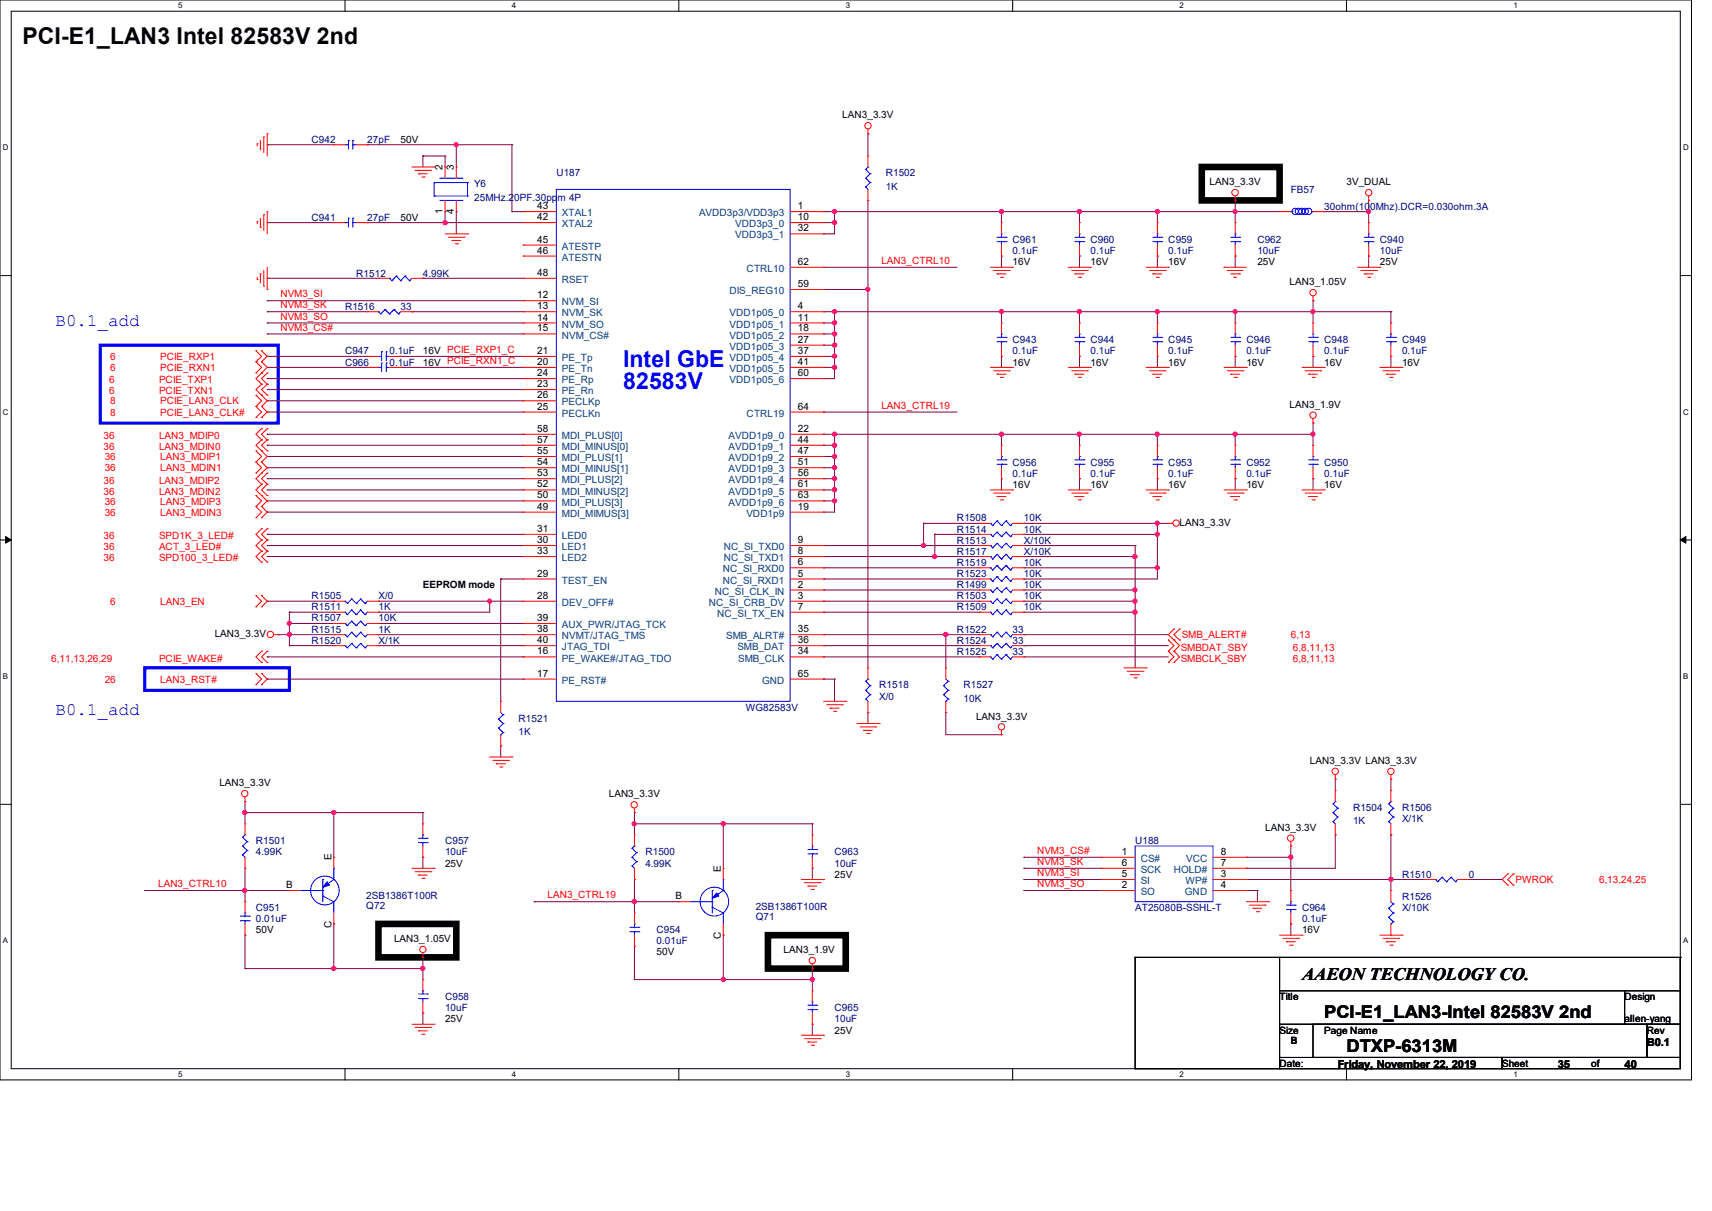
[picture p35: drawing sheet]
<svg xmlns="http://www.w3.org/2000/svg" width="297mm" height="210mm" viewBox="0 0 297 210" stroke-linecap="round" stroke-linejoin="round" font-family="sans-serif">
<defs><g id="words">
<text font-size="4" x="3.9" y="7.6">PCI-E1_LAN3 Intel 82583V 2nd</text>
<g font-size="4" fill="#00f">
<text x="108.1" y="63.6">Intel GbE</text>
<text x="108.1" y="67.4">82583V</text>
</g>
<g font-size="3" fill="#00f">
<text x="9.7" y="56.5">B0.1_add</text>
<text x="9.7" y="124">B0.1_add</text>
</g>
<g font-size="3">
<text x="225.9" y="169.9">AAEON TECHNOLOGY CO.</text>
<text x="229.7" y="176.6">PCI-E1_LAN3-Intel 82583V 2nd</text>
<text x="233.6" y="182.4">DTXP-6313M</text>
</g>
<g font-size="1.9">
<text x="232.1" y="185.2">Friday, November 22, 2019</text>
<text x="270.3" y="185.2">35</text>
<text x="281.9" y="185.2">40</text>
<text x="285.7" y="181.3">B0.1</text>
</g>
<g font-size="1.7">
<text x="146.1" y="20.5">LAN3_3.3V</text>
<text x="69.5" y="24.8">50V</text>
<text x="76.8" y="29.5" transform="rotate(-90 76.8 29.5)">2</text>
<text x="78.7" y="29.5" transform="rotate(-90 78.7 29.5)">3</text>
<text x="209.8" y="32.1">LAN3_3.3V</text>
<text x="233.6" y="32.1">3V_DUAL</text>
<text x="69.5" y="38.3">50V</text>
<text x="76.8" y="37.1" transform="rotate(-90 76.8 37.1)">1</text>
<text x="78.7" y="37.1" transform="rotate(-90 78.7 37.1)">4</text>
<text x="93.2" y="36.3">43</text>
<text x="93.2" y="38.2">42</text>
<text x="138.4" y="36.3">1</text>
<text x="138.4" y="38.2">10</text>
<text x="138.4" y="40.1">32</text>
<text x="93.2" y="42.1">45</text>
<text x="93.2" y="44">46</text>
<text x="93.2" y="47.8">48</text>
<text x="138.4" y="45.9">62</text>
<text x="175.7" y="46">16V</text>
<text x="189.2" y="46">16V</text>
<text x="202.7" y="46">16V</text>
<text x="218.1" y="46">25V</text>
<text x="239.4" y="46">25V</text>
<text x="93.2" y="51.7">12</text>
<text x="93.2" y="53.6">13</text>
<text x="138.4" y="49.8">59</text>
<text x="138.4" y="53.6">4</text>
<text x="223.7" y="49.5">LAN3_1.05V</text>
<text x="93.2" y="55.6">14</text>
<text x="93.2" y="57.5">15</text>
<text x="138.4" y="55.6">11</text>
<text x="138.4" y="57.5">18</text>
<text x="138.4" y="59.4">27</text>
<text x="73.4" y="63.4">16V PCIE_RXN1_C</text>
<text x="73.4" y="61.5">16V PCIE_RXP1_C</text>
<text x="93.2" y="61.4">21</text>
<text x="93.2" y="63.3">20</text>
<text x="93.2" y="65.2">24</text>
<text x="138.4" y="61.4">37</text>
<text x="138.4" y="63.3">41</text>
<text x="138.4" y="65.2">60</text>
<text x="175.7" y="63.4">16V</text>
<text x="189.2" y="63.4">16V</text>
<text x="202.7" y="63.4">16V</text>
<text x="216.2" y="63.4">16V</text>
<text x="229.7" y="63.4">16V</text>
<text x="243.2" y="63.4">16V</text>
<text x="93.2" y="67.1">23</text>
<text x="93.2" y="69.1">26</text>
<text x="93.2" y="71">25</text>
<text x="138.4" y="71">64</text>
<text x="223.7" y="70.7">LAN3_1.9V</text>
<text x="93.2" y="74.9">58</text>
<text x="93.2" y="76.8">57</text>
<text x="138.4" y="74.9">22</text>
<text x="138.4" y="76.8">44</text>
<text x="93.2" y="78.7">55</text>
<text x="93.2" y="80.7">54</text>
<text x="93.2" y="82.6">53</text>
<text x="138.4" y="78.7">47</text>
<text x="138.4" y="80.7">51</text>
<text x="138.4" y="82.6">56</text>
<text x="93.2" y="84.5">52</text>
<text x="93.2" y="86.4">50</text>
<text x="93.2" y="88.4">49</text>
<text x="138.4" y="84.5">61</text>
<text x="138.4" y="86.4">63</text>
<text x="138.4" y="88.4">19</text>
<text x="175.7" y="84.6">16V</text>
<text x="189.2" y="84.6">16V</text>
<text x="202.7" y="84.6">16V</text>
<text x="216.2" y="84.6">16V</text>
<text x="229.7" y="84.6">16V</text>
<text x="93.2" y="92.2">31</text>
<text x="93.2" y="94.2">30</text>
<text x="138.4" y="94.2">9</text>
<text x="204.6" y="91.2">LAN3_3.3V</text>
<text x="93.2" y="96.1">33</text>
<text x="93.2" y="100">29</text>
<text x="138.4" y="101.9">2</text>
<text x="138.4" y="96.1">8</text>
<text x="138.4" y="98">6</text>
<text x="138.4" y="100">5</text>
<text x="73.4" y="102">EEPROM mode</text>
<text x="93.2" y="103.8">28</text>
<text x="93.2" y="107.7">39</text>
<text x="138.4" y="105.7">7</text>
<text x="138.4" y="103.8">3</text>
<text x="37.3" y="110.5">LAN3_3.3V</text>
<text x="93.2" y="109.6">38</text>
<text x="93.2" y="113.5">16</text>
<text x="93.2" y="111.5">40</text>
<text x="138.4" y="109.6">35</text>
<text x="138.4" y="111.5">36</text>
<text x="138.4" y="113.5">34</text>
<text x="93.2" y="117.3">17</text>
<text x="138.4" y="117.3">65</text>
<text x="169.3" y="124.8">LAN3_3.3V</text>
<text x="38.1" y="136.4">LAN3_3.3V</text>
<text x="227.2" y="132.5">LAN3_3.3V LAN3_3.3V</text>
<text x="105.6" y="138.3">LAN3_3.3V</text>
<text x="57.5" y="149.2" transform="rotate(-90 57.5 149.2)">E</text>
<text x="194.6" y="148.2">1</text>
<text x="211.8" y="148.2">8</text>
<text x="219.5" y="144.1">LAN3_3.3V</text>
<text x="49.7" y="154">B</text>
<text x="77.2" y="150.3">25V</text>
<text x="117.2" y="156">B</text>
<text x="125" y="151.2" transform="rotate(-90 125 151.2)">E</text>
<text x="144.8" y="152.2">25V</text>
<text x="194.6" y="152.1">5</text>
<text x="194.6" y="154">2</text>
<text x="194.6" y="150.2">6</text>
<text x="211.8" y="154">4</text>
<text x="211.8" y="152.1">3</text>
<text x="211.8" y="150.2">7</text>
<text x="44.4" y="161.8">50V</text>
<text x="57.5" y="160.9" transform="rotate(-90 57.5 160.9)">C</text>
<text x="225.9" y="161.8">16V</text>
<text x="68.4" y="163.4">LAN3_1.05V</text>
<text x="113.9" y="165.7">50V</text>
<text x="125" y="162.8" transform="rotate(-90 125 162.8)">C</text>
<text x="135.9" y="165.3">LAN3_1.9V</text>
<text x="222" y="173.4">Title</text>
<text x="281.8" y="173.4">Design</text>
<text x="77.2" y="177.3">25V</text>
<text x="144.8" y="179.2">25V</text>
<text x="222" y="179.2">Size</text>
<text x="229.7" y="179.2">Page Name</text>
<text x="281.8" y="177.3">allen-yang</text>
<text x="285.7" y="179.2">Rev</text>
<text x="222" y="185">Date:</text>
<text x="223.9" y="181.1">B</text>
<text x="260.6" y="185">Sheet</text>
<text x="276" y="185">of</text>
</g>
<g font-size="1.7" fill="#000080">
<text x="54.1" y="24.8">C942</text>
<text x="63.7" y="24.8">27pF</text>
<text x="82.3" y="32.5">Y6</text>
<text x="82.3" y="34.8">25MHz.20PF.30ppm 4P</text>
<text x="96.5" y="30.6">U187</text>
<text x="153.7" y="30.6">R1502</text>
<text x="153.7" y="32.9">1K</text>
<text x="223.9" y="33.5">FB57</text>
<text x="54.1" y="38.3">C941</text>
<text x="63.7" y="38.3">27pF</text>
<text x="229.7" y="36.4">30ohm(100Mhz).DCR=0.030ohm.3A</text>
<text x="61.8" y="48">R1512</text>
<text x="73.4" y="48">4.99K</text>
<text x="175.7" y="42.2">C961</text>
<text x="175.7" y="44.1">0.1uF</text>
<text x="189.2" y="42.2">C960</text>
<text x="189.2" y="44.1">0.1uF</text>
<text x="202.7" y="42.2">C959</text>
<text x="202.7" y="44.1">0.1uF</text>
<text x="218.1" y="42.2">C962</text>
<text x="218.1" y="44.1">10uF</text>
<text x="239.4" y="42.2">C940</text>
<text x="239.4" y="44.1">10uF</text>
<text x="59.9" y="53.8">R1516</text>
<text x="69.5" y="53.8">33</text>
<text x="175.7" y="59.5">C943</text>
<text x="189.2" y="59.5">C944</text>
<text x="202.7" y="59.5">C945</text>
<text x="216.2" y="59.5">C946</text>
<text x="229.7" y="59.5">C948</text>
<text x="243.2" y="59.5">C949</text>
<text x="59.9" y="63.4">C966</text>
<text x="59.9" y="61.5">C947</text>
<text x="67.6" y="63.4">0.1uF</text>
<text x="67.6" y="61.5">0.1uF</text>
<text x="175.7" y="61.5">0.1uF</text>
<text x="189.2" y="61.5">0.1uF</text>
<text x="202.7" y="61.5">0.1uF</text>
<text x="216.2" y="61.5">0.1uF</text>
<text x="229.7" y="61.5">0.1uF</text>
<text x="243.2" y="61.5">0.1uF</text>
<text x="175.7" y="80.8">C956</text>
<text x="175.7" y="82.7">0.1uF</text>
<text x="189.2" y="80.8">C955</text>
<text x="189.2" y="82.7">0.1uF</text>
<text x="202.7" y="80.8">C953</text>
<text x="202.7" y="82.7">0.1uF</text>
<text x="216.2" y="80.8">C952</text>
<text x="216.2" y="82.7">0.1uF</text>
<text x="229.7" y="80.8">C950</text>
<text x="229.7" y="82.7">0.1uF</text>
<text x="166" y="90.4">R1508</text>
<text x="166" y="94.3">R1513</text>
<text x="166" y="92.4">R1514</text>
<text x="177.6" y="90.4">10K</text>
<text x="177.6" y="94.3">X/10K</text>
<text x="177.6" y="92.4">10K</text>
<text x="166" y="100.1">R1523</text>
<text x="166" y="98.1">R1519</text>
<text x="166" y="96.2">R1517</text>
<text x="177.6" y="100.1">10K</text>
<text x="177.6" y="98.1">10K</text>
<text x="177.6" y="96.2">X/10K</text>
<text x="54.1" y="107.8">R1507</text>
<text x="54.1" y="105.9">R1511</text>
<text x="54.1" y="103.9">R1505</text>
<text x="65.7" y="107.8">10K</text>
<text x="65.7" y="105.9">1K</text>
<text x="65.7" y="103.9">X/0</text>
<text x="166" y="103.9">R1503</text>
<text x="166" y="102">R1499</text>
<text x="166" y="105.9">R1509</text>
<text x="177.6" y="103.9">10K</text>
<text x="177.6" y="102">10K</text>
<text x="177.6" y="105.9">10K</text>
<text x="54.1" y="109.7">R1515</text>
<text x="54.1" y="111.7">R1520</text>
<text x="65.7" y="109.7">1K</text>
<text x="65.7" y="111.7">X/1K</text>
<text x="166" y="111.7">R1524</text>
<text x="166" y="113.6">R1525</text>
<text x="166" y="109.7">R1522</text>
<text x="175.7" y="111.7">33</text>
<text x="175.7" y="113.6">33</text>
<text x="175.7" y="109.7">33</text>
<text x="152.5" y="119.4">R1518</text>
<text x="167.2" y="119.4">R1527</text>
<text x="90" y="125.2">R1521</text>
<text x="129.4" y="123.2">WG82583V</text>
<text x="152.5" y="121.3">X/0</text>
<text x="167.2" y="121.7">10K</text>
<text x="90" y="127.5">1K</text>
<text x="234.7" y="140.6">R1504</text>
<text x="234.7" y="142.9">1K</text>
<text x="243.2" y="140.6">R1506</text>
<text x="243.2" y="142.5">X/1K</text>
<text x="44.4" y="146.4">R1501</text>
<text x="44.4" y="148.3">4.99K</text>
<text x="77.2" y="146.4">C957</text>
<text x="77.2" y="148.3">10uF</text>
<text x="112" y="148.3">R1500</text>
<text x="144.8" y="148.3">C963</text>
<text x="196.9" y="146.4">U188</text>
<text x="63.5" y="155.9">2SB1386T100R</text>
<text x="112" y="150.3">4.99K</text>
<text x="144.8" y="150.3">10uF</text>
<text x="243.2" y="152.2">R1510</text>
<text x="254.8" y="152.2">0</text>
<text x="44.4" y="158">C951</text>
<text x="44.4" y="159.9">0.01uF</text>
<text x="63.5" y="157.6">Q72</text>
<text x="113.9" y="161.8">C954</text>
<text x="131.1" y="159.5">Q71</text>
<text x="131.1" y="157.8">2SB1386T100R</text>
<text x="196.9" y="158">AT25080B-SSHL-T</text>
<text x="225.9" y="158">C964</text>
<text x="225.9" y="159.9">0.1uF</text>
<text x="243.2" y="156">R1526</text>
<text x="243.2" y="158">X/10K</text>
<text x="113.9" y="163.8">0.01uF</text>
<text x="77.2" y="173.4">C958</text>
<text x="77.2" y="175.3">10uF</text>
<text x="144.8" y="175.3">C965</text>
<text x="144.8" y="177.3">10uF</text>
</g>
<g font-size="1.7" fill="#004080">
<text x="97.5" y="37.5">XTAL1</text>
<text x="97.5" y="39.4">XTAL2</text>
<text x="121.3" y="37.5">AVDD3p3/VDD3p3</text>
<text x="127.5" y="39.4">VDD3p3_0</text>
<text x="127.5" y="41.4">VDD3p3_1</text>
<text x="97.5" y="43.3">ATESTP</text>
<text x="97.5" y="45.2">ATESTN</text>
<text x="129.5" y="47.2">CTRL10</text>
<text x="97.5" y="49.1">RSET</text>
<text x="97.5" y="53">NVM_SI</text>
<text x="126.6" y="51">DIS_REG10</text>
<text x="97.5" y="54.9">NVM_SK</text>
<text x="97.5" y="56.8">NVM_SO</text>
<text x="97.5" y="58.7">NVM_CS#</text>
<text x="126.6" y="56.8">VDD1p05_1</text>
<text x="126.6" y="58.7">VDD1p05_2</text>
<text x="126.6" y="54.9">VDD1p05_0</text>
<text x="97.5" y="62.6">PE_Tp</text>
<text x="97.5" y="64.5">PE_Tn</text>
<text x="126.6" y="60.7">VDD1p05_3</text>
<text x="126.6" y="62.6">VDD1p05_4</text>
<text x="126.6" y="64.5">VDD1p05_5</text>
<text x="97.5" y="66.5">PE_Rp</text>
<text x="97.5" y="68.4">PE_Rn</text>
<text x="97.5" y="70.3">PECLKp</text>
<text x="126.6" y="66.5">VDD1p05_6</text>
<text x="97.5" y="76.1">MDI_PLUS[0]</text>
<text x="97.5" y="72.3">PECLKn</text>
<text x="126.4" y="76.1">AVDD1p9_0</text>
<text x="129.5" y="72.3">CTRL19</text>
<text x="97.5" y="78">MDI_MINUS[0]</text>
<text x="97.5" y="80">MDI_PLUS[1]</text>
<text x="97.5" y="81.9">MDI_MINUS[1]</text>
<text x="97.5" y="83.8">MDI_PLUS[2]</text>
<text x="126.4" y="78">AVDD1p9_1</text>
<text x="126.4" y="80">AVDD1p9_2</text>
<text x="126.4" y="81.9">AVDD1p9_3</text>
<text x="126.4" y="83.8">AVDD1p9_4</text>
<text x="97.5" y="85.8">MDI_MINUS[2]</text>
<text x="97.5" y="87.7">MDI_PLUS[3]</text>
<text x="97.5" y="89.6">MDI_MIMUS[3]</text>
<text x="126.4" y="85.8">AVDD1p9_5</text>
<text x="126.4" y="87.7">AVDD1p9_6</text>
<text x="129.5" y="89.6">VDD1p9</text>
<text x="97.5" y="93.5">LED0</text>
<text x="97.5" y="95.4">LED1</text>
<text x="125.6" y="95.4">NC_SI_TXD0</text>
<text x="97.5" y="97.3">LED2</text>
<text x="97.5" y="101.2">TEST_EN</text>
<text x="125.4" y="99.3">NC_SI_RXD0</text>
<text x="125.4" y="101.2">NC_SI_RXD1</text>
<text x="125.6" y="97.3">NC_SI_TXD1</text>
<text x="97.5" y="105.1">DEV_OFF#</text>
<text x="123" y="105.1">NC_SI_CRB_DV</text>
<text x="124" y="103.1">NC_SI_CLK_IN</text>
<text x="124.4" y="107">NC_SI_TX_EN</text>
<text x="97.5" y="108.9">AUX_PWR/JTAG_TCK</text>
<text x="97.5" y="110.9">NVMT/JTAG_TMS</text>
<text x="97.5" y="112.8">JTAG_TDI</text>
<text x="126" y="110.9">SMB_ALRT#</text>
<text x="127.9" y="112.8">SMB_DAT</text>
<text x="97.5" y="114.7">PE_WAKE#/JTAG_TDO</text>
<text x="97.5" y="118.6">PE_RST#</text>
<text x="128.1" y="114.7">SMB_CLK</text>
<text x="132.2" y="118.6">GND</text>
<text x="197.9" y="149.5">CS#</text>
<text x="205.8" y="149.5">VCC</text>
<text x="197.9" y="153.3">SI</text>
<text x="197.9" y="155.2">SO</text>
<text x="197.9" y="151.4">SCK</text>
<text x="203.6" y="151.4">HOLD#</text>
<text x="205.6" y="155.2">GND</text>
<text x="205.7" y="153.3">WP#</text>
</g>
<g font-size="1.7" fill="#f00">
<text x="152.9" y="45.8">LAN3_CTRL10</text>
<text x="48.6" y="51.6">NVM3_SI</text>
<text x="48.6" y="53.5">NVM3_SK</text>
<text x="48.6" y="55.4">NVM3_SO</text>
<text x="48.6" y="57.3">NVM3_CS#</text>
<text x="19.1" y="62.4">6</text>
<text x="19.1" y="64.3">6</text>
<text x="27.8" y="62.4">PCIE_RXP1</text>
<text x="27.8" y="64.3">PCIE_RXN1</text>
<text x="18.9" y="66.5">6</text>
<text x="18.9" y="68.4">6</text>
<text x="19.1" y="70.1">8</text>
<text x="27.6" y="66.5">PCIE_TXP1</text>
<text x="27.6" y="68.4">PCIE_TXN1</text>
<text x="27.8" y="70.1">PCIE_LAN3_CLK</text>
<text x="152.9" y="70.9">LAN3_CTRL19</text>
<text x="17.9" y="76.2">36</text>
<text x="19.1" y="72.1">8</text>
<text x="27.6" y="76.2">LAN3_MDIP0</text>
<text x="27.8" y="72.1">PCIE_LAN3_CLK#</text>
<text x="17.9" y="78.1">36</text>
<text x="17.9" y="83.9">36</text>
<text x="18.2" y="79.8">36</text>
<text x="18.2" y="81.7">36</text>
<text x="27.6" y="78.1">LAN3_MDIN0</text>
<text x="27.6" y="83.9">LAN3_MDIP2</text>
<text x="27.8" y="79.8">LAN3_MDIP1</text>
<text x="27.8" y="81.7">LAN3_MDIN1</text>
<text x="17.9" y="85.8">36</text>
<text x="18.2" y="87.5">36</text>
<text x="18.2" y="89.4">36</text>
<text x="27.6" y="85.8">LAN3_MDIN2</text>
<text x="27.8" y="87.5">LAN3_MDIP3</text>
<text x="27.8" y="89.4">LAN3_MDIN3</text>
<text x="17.9" y="93.5">36</text>
<text x="17.9" y="95.5">36</text>
<text x="27.6" y="93.5">SPD1K_3_LED#</text>
<text x="27.6" y="95.5">ACT_3_LED#</text>
<text x="17.9" y="97.4">36</text>
<text x="27.6" y="97.4">SPD100_3_LED#</text>
<text x="19.1" y="104.9">6</text>
<text x="27.8" y="104.9">LAN3_EN</text>
<text x="204.8" y="112.8">SMBDAT_SBY</text>
<text x="205" y="110.7">SMB_ALERT#</text>
<text x="223.9" y="110.7">6,13</text>
<text x="224.3" y="112.8">6,8,11,13</text>
<text x="8.9" y="114.8">6,11,13,26,29</text>
<text x="18.2" y="118.4">26</text>
<text x="27.6" y="114.8">PCIE_WAKE#</text>
<text x="27.8" y="118.4">LAN3_RST#</text>
<text x="204.8" y="114.8">SMBCLK_SBY</text>
<text x="224.3" y="114.8">6,8,11,13</text>
<text x="179.9" y="150">NVM3_SK</text>
<text x="179.9" y="148.1">NVM3_CS#</text>
<text x="27.4" y="153.8">LAN3_CTRL10</text>
<text x="95" y="155.8">LAN3_CTRL19</text>
<text x="179.9" y="153.8">NVM3_SO</text>
<text x="179.9" y="151.9">NVM3_SI</text>
<text x="262.9" y="153.2">PWROK</text>
<text x="277.4" y="153.2">6,13,24,25</text>
</g>
<g font-size="1.4">
<text x="30.9" y="1.4">5</text>
<text x="88.8" y="1.4">4</text>
<text x="146.7" y="1.4">3</text>
<text x="204.6" y="1.4">2</text>
<text x="262.6" y="1.4">1</text>
<text x=".5" y="26.1">D</text>
<text x="292" y="26.1">D</text>
<text x=".5" y="71.9">C</text>
<text x="292" y="71.9">C</text>
<text x=".5" y="117.8">B</text>
<text x="292" y="117.8">B</text>
<text x=".5" y="163.6">A</text>
<text x="292" y="163.6">A</text>
<text x="30.9" y="186.8">5</text>
<text x="88.8" y="186.8">4</text>
<text x="146.7" y="186.8">3</text>
<text x="204.6" y="186.8">2</text>
<text x="262.6" y="186.8">1</text>
</g>
</g></defs>
<path d="M0 0h293.5v187.3h-293.5zM1.9 1.9h289.6v183.4h-289.6z" fill="none" stroke="#000" stroke-width=".17"/>
<g fill="#fff">
<path d="M30.9 .2h.8v1.5h-.8z"/>
<path d="M30.9 185.5h.8v1.6h-.8z"/>
</g>
<path d="M59.9 0v1.9M59.9 185.3v2" fill="none" stroke="#000" stroke-width=".17"/>
<g fill="#fff">
<path d="M88.8 .2h.8v1.5h-.8z"/>
<path d="M88.8 185.5h.8v1.6h-.8z"/>
</g>
<path d="M117.8 0v1.9M117.8 185.3v2" fill="none" stroke="#000" stroke-width=".17"/>
<g fill="#fff">
<path d="M146.7 .2h.8v1.5h-.8z"/>
<path d="M146.7 185.5h.8v1.6h-.8z"/>
</g>
<path d="M175.7 0v1.9M175.7 185.3v2" fill="none" stroke="#000" stroke-width=".17"/>
<g fill="#fff">
<path d="M204.6 .2h.8v1.5h-.8z"/>
<path d="M204.6 185.5h.8v1.6h-.8z"/>
</g>
<path d="M233.6 0v1.9M233.6 185.3v2" fill="none" stroke="#000" stroke-width=".17"/>
<g fill="#fff">
<path d="M262.6 .2h.7v1.5h-.7z"/>
<path d="M262.6 185.5h.7v1.6h-.7z"/>
<path d="M.5 24.8h1v1.6h-1z"/>
<path d="M292 24.8h1v1.6h-1z"/>
<path d="M.5 70.7h1v1.5h-1z"/>
<path d="M292 70.7h1v1.5h-1z"/>
</g>
<path d="M0 47.8h1.9M291.5 47.8h2" fill="none" stroke="#000" stroke-width=".17"/>
<g fill="#fff">
<path d="M.5 116.5h.9v1.6h-.9z"/>
<path d="M292 116.5h.9v1.6h-.9z"/>
</g>
<path d="M0 93.6h1.9M291.5 93.6h2" fill="none" stroke="#000" stroke-width=".17"/>
<path d="M1 93l.9 .6-.9 .6zM291.5 93.6l1-.6v1.2z" fill="#000" stroke="#000" stroke-width=".17"/>
<g fill="#fff">
<path d="M.5 162.4h.9v1.5h-.9z"/>
<path d="M292 162.4h.9v1.5h-.9z"/>
</g>
<g fill="none" stroke="#000" stroke-width=".17">
<path d="M0 139.5h1.9M291.5 139.5h2M196.9 166h.1M196.9 166h94.6M196.9 166v19.3M222 171.8h69.5v5.8h-69.5zM222 166h.1M222 166v5.8M222 177.6v5.8M227.8 177.6h57.9v5.8h-57.9zM281.9 177.6h.1M281.9 171.8v5.8"/>
<path d="M285.7 177.6h5.8v5.8h-5.8zM291.5 166h.1M291.5 166v5.8M196.9 185.3h.1M196.9 185.3h25.1M222 183.4h38.6v1.9h-38.6zM222 183.4h.1M222 185.3h.1M260.6 183.4h30.9v1.9h-30.9z"/>
</g>
<path d="M208.5 29h13.5v5.8h-13.5zM65.7 160.2h13.5v5.8h-13.5zM133.2 162.2h13.5v5.8h-13.5z" fill="none" stroke="#000" stroke-width="1.1"/>
<path d="M17.4 59.9h30.9v13.5h-30.9zM25.1 115.8h25.1v3.9h-25.1z" fill="none" stroke="#00f" stroke-width=".55"/>
<g fill="none" stroke="#800040" stroke-width=".17">
<path d="M46.4 25.1h.1M46.4 38.6h.1M46.4 25.1h11.5M46.4 38.6h11.5M63.7 38.6h.1M63.7 25.1h.1M63.7 25.1h25.1M63.7 38.6h27.1M73.4 27.1h.1M73.4 27.1v1.9M73.4 27.1h3.8M77.2 38.6h.1"/>
<path d="M77.2 27.1h.1M77.2 36.7h.1M77.2 27.1v1.9M77.2 36.7v1.9M79.2 25.1h.1M79.2 36.7h.1M79.2 25.1v3.9M79.2 36.7v3.9M88.8 36.7h.1M88.8 25.1h.1M88.8 36.7h2M88.8 25.1v11.6"/>
<path d="M142.9 38.6h.1M142.9 36.7h.1M142.9 36.7h79.1M142.9 38.6h1.9M144.8 36.7h.1M144.8 38.6h.1M144.8 36.7v3.9h-1.9M150.6 23.2h.1M150.6 34.8h.1M150.6 23.2v3.9M150.6 34.8v81M173.7 36.7h.1"/>
<path d="M173.7 36.7v1.9M187.3 36.7h.1M187.3 36.7v1.9M200.8 36.7h.1M200.8 36.7v1.9M214.3 36.7h.1M214.3 34.8h.1M214.3 34.8v3.8M229.7 36.7h.1M229.7 36.7h7.7M237.4 34.8h.1M237.4 36.7h.1"/>
<path d="M237.4 34.8v3.8M46.4 52.2h.1M46.4 54.1h.1M46.4 56h.1M46.4 57.9h.1M46.4 48.3h.1M46.4 54.1h17.3M46.4 57.9h44.4M46.4 56h44.4M46.4 52.2h44.4M46.4 48.3h19.3M71.5 54.1h.1"/>
<path d="M71.5 54.1h19.3M73.4 48.3h.1M73.4 48.3h17.4M142.9 54.1h.1M142.9 50.2h.1M142.9 40.6h.1M142.9 59.9h.1M142.9 57.9h.1M142.9 56h.1M142.9 46.4h.1M142.9 54.1h98.4M142.9 50.2h7.7"/>
<path d="M142.9 59.9h1.9M142.9 57.9h1.9M142.9 56h1.9M142.9 46.4h23.1M144.8 56h.1M144.8 59.9h.1M144.8 54.1h.1M144.8 57.9h.1M144.8 54.1v11.6h-1.9M150.6 50.2h.1M173.7 54.1h.1M173.7 44.4h.1"/>
<path d="M173.7 44.4v2M173.7 54.1v1.9M187.3 54.1h.1M187.3 44.4h.1M187.3 44.4v2M187.3 54.1v1.9M200.8 54.1h.1M200.8 44.4h.1M200.8 44.4v2M200.8 54.1v1.9M214.3 54.1h.1M214.3 44.4h.1"/>
<path d="M214.3 44.4v2M214.3 54.1v1.9M227.8 54.1h.1M227.8 52.2h.1M227.8 52.2v3.8M237.4 44.4h.1M237.4 44.4v2M241.3 54.1h.1M241.3 54.1v1.9M46.4 61.8h.1M46.4 63.7h.1M46.4 65.7h.1"/>
<path d="M46.4 67.6h.1M46.4 75.3h.1M46.4 77.2h.1M46.4 79.2h.1M46.4 69.5h.1M46.4 71.5h.1M46.4 75.3h44.4M46.4 61.8h17.3M46.4 63.7h17.3M46.4 65.7h44.4M46.4 67.6h44.4M46.4 77.2h44.4"/>
<path d="M46.4 79.2h44.4M46.4 69.5h44.4M46.4 71.5h44.4M69.5 61.8h.1M69.5 63.7h.1M69.5 61.8h21.3M69.5 63.7h21.3M142.9 75.3h.1M142.9 65.7h.1M142.9 63.7h.1M142.9 61.8h.1M142.9 71.5h.1"/>
<path d="M142.9 79.2h.1M142.9 77.2h.1M142.9 75.3h84.9M142.9 61.8h1.9M142.9 63.7h1.9M142.9 77.2h1.9M142.9 79.2h1.9M142.9 71.5h23.1M144.8 79.2h.1M144.8 63.7h.1M144.8 77.2h.1M144.8 75.3h.1"/>
<path d="M144.8 61.8h.1M144.8 75.3v13.5h-1.9M173.7 61.8h.1M173.7 75.3h.1M173.7 61.8v1.9M173.7 75.3v1.9M187.3 61.8h.1M187.3 75.3h.1M187.3 61.8v1.9M187.3 75.3v1.9M200.8 61.8h.1M200.8 75.3h.1"/>
<path d="M200.8 61.8v1.9M200.8 75.3v1.9M214.3 61.8h.1M214.3 75.3h.1M214.3 61.8v1.9M214.3 75.3v1.9M227.8 61.8h.1M227.8 75.3h.1M227.8 73.4h.1M227.8 61.8v1.9M227.8 73.4v3.8M241.3 61.8h.1"/>
<path d="M241.3 61.8v1.9M46.4 81.1h.1M46.4 83h.1M46.4 85h.1M46.4 86.9h.1M46.4 88.8h.1M46.4 92.7h.1M46.4 94.6h.1M46.4 96.5h.1M46.4 94.6h44.4M46.4 96.5h44.4M46.4 81.1h44.4"/>
<path d="M46.4 83h44.4M46.4 85h44.4M46.4 86.9h44.4M46.4 88.8h44.4M46.4 92.7h44.4M142.9 94.6h.1M142.9 96.5h.1M142.9 88.8h.1M142.9 86.9h.1M142.9 85h.1M142.9 83h.1M142.9 81.1h.1"/>
<path d="M142.9 98.5h.1M142.9 94.6h27M142.9 96.5h27M142.9 98.5h27M142.9 81.1h1.9M142.9 83h1.9M142.9 85h1.9M142.9 86.9h1.9M144.8 81.1h.1M144.8 85h.1M144.8 83h.1M144.8 86.9h.1"/>
<path d="M160.2 94.6h.1M160.2 90.8h.1M160.2 90.8h9.7M160.2 90.8v3.8M162.2 96.5h.1M162.2 92.7h.1M162.2 92.7h7.7M162.2 92.7v3.8M173.7 83h.1M173.7 83v2M177.6 98.5h.1M177.6 96.5h.1"/>
<path d="M177.6 92.7h.1M177.6 90.8h.1M177.6 94.6h.1M177.6 94.6h19.3M177.6 96.5h19.3M177.6 90.8h25.1M177.6 98.5h23.2M177.6 92.7h23.2M187.3 83h.1M187.3 83v2M196.9 94.6h.1M196.9 96.5h.1"/>
<path d="M196.9 94.6v21.2M200.8 90.8h.1M200.8 98.5h.1M200.8 92.7h.1M200.8 83h.1M200.8 83v2M200.8 90.8v9.6h-23.2M214.3 83h.1M214.3 83v2M227.8 83h.1M227.8 83v2M46.4 104.3h.1"/>
<path d="M46.4 117.8h.1M46.4 113.9h.1M46.4 104.3h11.5M46.4 117.8h44.4M46.4 113.9h44.4M48.3 110.1h.1M48.3 110.1h9.6M50.2 106.2h.1M50.2 110.1h.1M50.2 112h.1M50.2 108.1h.1M50.2 106.2h7.7"/>
<path d="M50.2 106.2v5.8M50.2 112h7.7M50.2 108.1h7.7M65.7 104.3h.1M65.7 112h.1M65.7 110.1h.1M65.7 108.1h.1M65.7 106.2h.1M65.7 104.3h25.1M65.7 110.1h25.1M65.7 112h25.1M65.7 108.1h25.1"/>
<path d="M85 104.3h.1M85 104.3v1.9h-19.3M86.9 100.4h.1M86.9 100.4h3.9M86.9 100.4v21.2M142.9 104.3h.1M142.9 117.8h.1M142.9 106.2h.1M142.9 113.9h.1M142.9 110.1h.1M142.9 100.4h.1M142.9 102.3h.1"/>
<path d="M142.9 112h.1M142.9 104.3h27M142.9 110.1h27M142.9 117.8h1.9M142.9 106.2h27M142.9 113.9h27M142.9 100.4h27M142.9 112h27M142.9 102.3h27M144.8 117.8h.1M144.8 117.8v3.8M164.1 110.1h.1"/>
<path d="M164.1 110.1v5.7M177.6 110.1h.1M177.6 100.4h.1M177.6 106.2h.1M177.6 112h.1M177.6 113.9h.1M177.6 104.3h.1M177.6 102.3h.1M177.6 104.3h19.3M177.6 110.1h25.1M177.6 106.2h19.3M177.6 113.9h25.1"/>
<path d="M177.6 112h25.1M177.6 102.3h19.3M196.9 102.3h.1M196.9 104.3h.1M196.9 106.2h.1M42.5 139h.1M42.5 139v3.9M86.9 129.4h.1M86.9 129.4v1.9M150.6 123.6h.1M150.6 123.6v1.9M164.1 123.6h.1"/>
<path d="M164.1 123.6v3.8h9.6M173.7 127.4h.1M231.6 135.1h.1M231.6 135.1v2M241.3 135.1h.1M241.3 135.1v2M25.1 154.4h.1M25.1 154.4h25.1M42.5 140.9h.1M42.5 150.6h.1M42.5 154.4h.1M42.5 140.9h30.9"/>
<path d="M42.5 150.6v5.8M57.9 140.9h.1M57.9 140.9v7.8M73.4 140.9h.1M73.4 148.7h.1M73.4 140.9v2M73.4 148.7v1.9M92.7 156.4h.1M92.7 156.4h25.1M110.1 142.9h.1M110.1 152.5h.1M110.1 156.4h.1"/>
<path d="M110.1 140.9h.1M110.1 142.9h30.8M110.1 140.9v3.9M110.1 152.5v5.8M125.5 142.9h.1M125.5 142.9v7.7M140.9 142.9h.1M140.9 150.6h.1M140.9 142.9v1.9M140.9 150.6v1.9M177.6 154.4h.1M177.6 150.6h.1"/>
<path d="M177.6 152.5h.1M177.6 148.7h.1M177.6 152.5h13.5M177.6 154.4h13.5M177.6 150.6h13.5M177.6 148.7h13.5M216.2 152.5h.1M216.2 150.6h.1M216.2 154.4h.1M216.2 148.7h.1M216.2 152.5h30.9M216.2 154.4h1.9"/>
<path d="M216.2 148.7h7.7M218.1 154.4h.1M218.1 154.4v2M223.9 146.7h.1M223.9 148.7h.1M223.9 146.7v7.7M231.6 144.8h.1M231.6 144.8v5.8h-15.4M241.3 152.5h.1M241.3 144.8h.1M241.3 144.8v9.6M254.8 152.5h.1"/>
<path d="M254.8 152.5h5.8M42.5 162.2h.1M42.5 168h.1M42.5 162.2v5.8M42.5 168h30.9M57.9 160.2h.1M57.9 168h.1M57.9 160.2v7.8M73.4 166h.1M73.4 168h.1M73.4 175.7h.1M73.4 166v3.9"/>
<path d="M73.4 175.7v1.9M110.1 164.1h.1M110.1 169.9h.1M110.1 164.1v5.8M110.1 169.9h30.8M125.5 162.2h.1M125.5 169.9h.1M125.5 162.2v7.7M140.9 168h.1M140.9 169.9h.1M140.9 177.6h.1M140.9 168v3.8"/>
<path d="M140.9 177.6v1.9M223.9 160.2h.1M223.9 160.2v2"/>
</g>
<g fill="#f0f" stroke="#f0f" stroke-width=".17">
<circle cx="144.8" cy="81.1" r=".37"/>
<circle cx="144.8" cy="38.6" r=".37"/>
<circle cx="144.8" cy="63.7" r=".37"/>
<circle cx="144.8" cy="79.1" r=".37"/>
<circle cx="144.8" cy="77.2" r=".37"/>
<circle cx="160.2" cy="94.6" r=".36"/>
<circle cx="196.9" cy="96.5" r=".37"/>
<circle cx="144.8" cy="56" r=".37"/>
<circle cx="84.9" cy="104.2" r=".36"/>
<circle cx="200.8" cy="98.4" r=".36"/>
<circle cx="200.8" cy="92.6" r=".36"/>
<circle cx="162.2" cy="96.5" r=".36"/>
<circle cx="196.9" cy="106.2" r=".37"/>
<circle cx="241.3" cy="152.5" r=".37"/>
<circle cx="214.3" cy="36.7" r=".36"/>
<circle cx="57.9" cy="140.9" r=".37"/>
<circle cx="73.3" cy="167.9" r=".36"/>
<circle cx="42.5" cy="140.9" r=".37"/>
<circle cx="57.9" cy="167.9" r=".37"/>
<circle cx="164.1" cy="110" r=".37"/>
<circle cx="200.8" cy="54" r=".36"/>
<circle cx="173.7" cy="54" r=".37"/>
<circle cx="144.8" cy="54" r=".37"/>
<circle cx="187.3" cy="54" r=".37"/>
<circle cx="214.3" cy="54" r=".36"/>
<circle cx="227.8" cy="54" r=".36"/>
<circle cx="144.8" cy="61.8" r=".37"/>
<circle cx="144.8" cy="59.8" r=".37"/>
<circle cx="144.8" cy="57.9" r=".37"/>
<circle cx="144.8" cy="84.9" r=".37"/>
<circle cx="144.8" cy="83" r=".37"/>
<circle cx="144.8" cy="86.9" r=".37"/>
<circle cx="237.4" cy="36.7" r=".36"/>
<circle cx="50.2" cy="110" r=".36"/>
<circle cx="50.2" cy="108.1" r=".36"/>
<circle cx="196.9" cy="104.2" r=".37"/>
<circle cx="223.9" cy="148.6" r=".36"/>
<circle cx="125.5" cy="142.9" r=".37"/>
<circle cx="110" cy="156.4" r=".37"/>
<circle cx="110" cy="142.9" r=".37"/>
<circle cx="140.9" cy="169.9" r=".36"/>
<circle cx="125.5" cy="169.9" r=".37"/>
<circle cx="214.3" cy="75.3" r=".36"/>
<circle cx="227.8" cy="75.3" r=".36"/>
<circle cx="173.7" cy="75.3" r=".37"/>
<circle cx="144.8" cy="75.3" r=".37"/>
<circle cx="42.5" cy="154.4" r=".37"/>
<circle cx="187.3" cy="75.3" r=".37"/>
<circle cx="200.8" cy="75.3" r=".36"/>
<circle cx="150.6" cy="50.2" r=".36"/>
<circle cx="187.3" cy="36.7" r=".37"/>
<circle cx="200.8" cy="36.7" r=".36"/>
<circle cx="196.9" cy="102.3" r=".37"/>
<circle cx="77.2" cy="38.6" r=".37"/>
<circle cx="200.8" cy="90.7" r=".36"/>
<circle cx="173.7" cy="36.7" r=".37"/>
<circle cx="144.8" cy="36.7" r=".37"/>
<circle cx="79.1" cy="25.1" r=".36"/>
</g>
<g fill="none" stroke="#f00" stroke-width=".17">
<path d="M44.6 38.4h.1M44.6 24.9h.1M44.6 24.9v.4M44.6 38.4v.4M45.2 39.4h.1M45.2 25.9h.1M45.2 24.3v1.6M45.2 37.8v1.6M45.8 37.3h.1M45.8 23.7h.1M45.8 23.7v2.8M45.8 37.3v2.7"/>
<path d="M46.4 36.7h.1M46.4 23.2h.1M46.4 23.2v3.9M46.4 36.7v3.9M57.9 38.6h.1M57.9 25.1h.1M57.9 38.6h2M57.9 25.1h2M61.8 38.6h1.9M61.8 25.1h1.9M63.7 38.6h.1M63.7 25.1h.1"/>
<path d="M71.5 29h3.8M72 29.5h2.7M72.6 30.1h.1M72.6 30.1h1.5M73.2 30.7h.4M73.6 30.7h.1M74.7 29.5h.1M75.3 29h.1M77.2 36.7h.1M77.2 29h.1M77.2 29v1.9M77.2 34.8v1.9"/>
<path d="M79.2 29h.1M79.2 36.7h.1M79.2 29v1.9M79.2 34.8v1.9M90.8 36.7h.1M90.8 38.6h.1M90.8 36.7h5.7M90.8 38.6h5.7M137.1 36.7h5.8M137.1 38.6h5.8M142.9 36.7h.1M142.9 38.6h.1"/>
<path d="M150.6 23.2h.1M150.6 34.8h.1M150.6 27.1h.1M150.6 22.4v.8M150.6 27.1v1.9M150.6 32.9v1.9M173.7 38.6h.1M173.7 38.6v2M187.3 38.6h.1M187.3 38.6v2M200.8 38.6h.1M200.8 38.6v2"/>
<path d="M214.3 34.8h.1M214.3 38.6h.1M214.3 34v.8M214.3 38.6v2M222 36.7h.1M222 36.7h1.9M227.8 36.7h1.9M229.7 36.7h.1M237.4 34.8h.1M237.4 38.6h.1M237.4 34v.8M237.4 38.6v2"/>
<path d="M44.6 48.5h.1M44.6 48.1v.4M45.2 47.5h.1M45.2 47.5v1.6M45.8 49.6h.1M45.8 46.9v2.7M46.4 50.2h.1M46.4 46.4v3.8M63.7 54.1h.1M63.7 54.1h2M65.7 48.3h.1M65.7 48.3h1.9"/>
<path d="M69.5 54.1h2M71.5 54.1h.1M71.5 48.3h1.9M73.4 48.3h.1M77.2 40.6h3.9M77.8 41.1h2.7M78.4 41.7h.1M78.4 41.7h1.5M79 42.3h.4M79.4 42.3h.1M80.5 41.1h.1M81.1 40.6h.1"/>
<path d="M90.8 42.5h.1M90.8 44.4h.1M90.8 48.3h.1M90.8 52.2h.1M90.8 54.1h.1M90.8 56h.1M90.8 57.9h.1M90.8 48.3h5.7M90.8 42.5h5.7M90.8 44.4h5.7M90.8 52.2h5.7M90.8 54.1h5.7"/>
<path d="M90.8 56h5.7M90.8 57.9h5.7M137.1 40.6h5.8M137.1 46.4h5.8M137.1 54.1h5.8M137.1 56h5.8M137.1 57.9h5.8M137.1 59.9h5.8M137.1 50.2h5.8M142.9 56h.1M142.9 57.9h.1M142.9 59.9h.1"/>
<path d="M142.9 50.2h.1M142.9 40.6h.1M142.9 46.4h.1M142.9 54.1h.1M171.8 46.4h3.9M172.4 46.9h2.7M173 47.5h.1M173 47.5h1.5M173.6 48.1h.3M173.7 56h.1M173.7 44.4h.1M173.7 42.5v1.9"/>
<path d="M173.7 56v1.9M173.7 59.9v1.9M173.9 48.1h.1M175.1 46.9h.1M175.7 46.4h.1M185.3 46.4h3.9M185.9 46.9h2.7M186.5 47.5h.1M186.5 47.5h1.5M187.1 48.1h.4M187.3 56h.1M187.3 44.4h.1"/>
<path d="M187.3 42.5v1.9M187.3 56v1.9M187.3 59.9v1.9M187.5 48.1h.1M188.6 46.9h.1M189.2 46.4h.1M198.8 46.4h3.9M199.4 46.9h2.7M200 47.5h.1M200 47.5h1.5M200.6 48.1h.4M200.8 56h.1"/>
<path d="M200.8 44.4h.1M200.8 42.5v1.9M200.8 56v1.9M200.8 59.9v1.9M201 48.1h.1M202.1 46.9h.1M202.7 46.4h.1M212.3 46.4h.1M212.3 46.4h3.9M212.9 46.9h.1M212.9 46.9h2.7M213.5 47.5h1.6"/>
<path d="M214.1 48.1h.1M214.1 48.1h.4M214.3 44.4h.1M214.3 56h.1M214.3 42.5v1.9M214.3 56v1.9M214.3 59.9v1.9M215.1 47.5h.1M227.8 52.2h.1M227.8 56h.1M227.8 51.4v.8M227.8 56v1.9"/>
<path d="M227.8 59.9v1.9M235.5 46.4h3.9M236.1 46.9h2.7M236.7 47.5h.1M236.7 47.5h1.5M237.3 48.1h.4M237.4 44.4h.1M237.4 42.5v1.9M237.7 48.1h.1M238.8 46.9h.1M239.4 46.4h.1M241.3 56h.1"/>
<path d="M241.3 56v1.9M241.3 59.9v1.9M44.4 62.7h.1M44.4 60.8h.1M44.4 64.7h.1M44.4 70.5h.1M44.4 68.5h.1M44.4 72.4h.1M44.4 78.2h.1M44.4 60.8l1 1-1 .9M44.4 62.7l1 1-1 1M44.4 68.5l1 1-1 1"/>
<path d="M44.4 70.5l1 1-1 .9M44.4 78.2l1 1-1 .9M45.4 60.8h.1M45.4 62.7h.1M45.4 64.7h.1M45.4 74.3h.1M45.4 76.3h.1M45.4 68.5h.1M45.4 70.5h.1M45.4 78.2h.1M45.4 72.4h.1M45.4 66.6h.1"/>
<path d="M45.4 60.8l1 1-1 .9M45.4 62.7l1 1-2 2 1 .9M45.4 74.3l-1 1 1 1M45.4 66.6l-1 1 2 1.9-1 1M45.4 76.3l-1 .9 2 2-1 .9M45.4 70.5l1 1-1 .9M46.4 74.3h.1M46.4 76.3h.1M46.4 78.2h.1M46.4 64.7h.1M46.4 66.6h.1M46.4 68.5h.1"/>
<path d="M46.4 74.3l-1 1 1 1M46.4 76.3l-1 .9 1 1M46.4 64.7l-1 1 1 .9M46.4 66.6l-1 1 1 .9M63.7 63.7h.1M63.7 61.8h.1M63.7 63.7h2M63.7 61.8h2M67.6 63.7h1.9M67.6 61.8h1.9M69.5 63.7h.1M69.5 61.8h.1"/>
<path d="M90.8 75.3h.1M90.8 77.2h.1M90.8 79.2h.1M90.8 61.8h.1M90.8 63.7h.1M90.8 65.7h.1M90.8 67.6h.1M90.8 69.5h.1M90.8 71.5h.1M90.8 63.7h5.7M90.8 75.3h5.7M90.8 77.2h5.7"/>
<path d="M90.8 79.2h5.7M90.8 61.8h5.7M90.8 65.7h5.7M90.8 67.6h5.7M90.8 69.5h5.7M90.8 71.5h5.7M137.1 63.7h5.8M137.1 75.3h5.8M137.1 77.2h5.8M137.1 79.2h5.8M137.1 61.8h5.8M137.1 65.7h5.8"/>
<path d="M137.1 71.5h5.8M142.9 61.8h.1M142.9 63.7h.1M142.9 65.7h.1M142.9 71.5h.1M142.9 75.3h.1M142.9 77.2h.1M142.9 79.2h.1M171.8 63.7h3.9M172.4 64.3h2.7M173 64.9h.1M173 64.9h1.5"/>
<path d="M173.6 65.4h.3M173.7 61.8h.1M173.7 77.2h.1M173.7 77.2v2M173.9 65.4h.1M175.1 64.3h.1M175.7 63.7h.1M185.3 63.7h3.9M185.9 64.3h2.7M186.5 64.9h.1M186.5 64.9h1.5M187.1 65.4h.4"/>
<path d="M187.3 61.8h.1M187.3 77.2h.1M187.3 77.2v2M187.5 65.4h.1M188.6 64.3h.1M189.2 63.7h.1M198.8 63.7h3.9M199.4 64.3h2.7M200 64.9h.1M200 64.9h1.5M200.6 65.4h.4M200.8 61.8h.1"/>
<path d="M200.8 77.2h.1M200.8 77.2v2M201 65.4h.1M202.1 64.3h.1M202.7 63.7h.1M212.3 63.7h3.9M212.9 64.3h2.7M213.5 64.9h.1M213.5 64.9h1.6M214.1 65.4h.4M214.3 77.2h.1M214.3 61.8h.1"/>
<path d="M214.3 77.2v2M214.5 65.4h.1M215.6 64.3h.1M216.2 63.7h.1M225.9 63.7h3.8M226.4 64.3h2.8M227 64.9h.1M227 64.9h1.6M227.6 65.4h.4M227.8 73.4h.1M227.8 77.2h.1M227.8 61.8h.1"/>
<path d="M227.8 72.6v.8M227.8 77.2v2M228 65.4h.1M229.2 64.3h.1M229.7 63.7h.1M239.4 63.7h3.8M239.9 64.3h2.8M240.5 64.9h.1M240.5 64.9h1.6M241.1 65.4h.4M241.3 61.8h.1M241.5 65.4h.1"/>
<path d="M242.7 64.3h.1M243.2 63.7h.1M44.4 87.8h.1M44.4 85.9h.1M44.4 89.8h.1M44.4 80.1h.1M44.4 82h.1M44.4 85.9l1 1-1 .9M44.4 87.8l1 1-1 1M44.4 80.1l1 1-1 .9M45.4 85.9h.1M45.4 87.8h.1"/>
<path d="M45.4 89.8h.1M45.4 91.7h.1M45.4 93.6h.1M45.4 95.6h.1M45.4 97.5h.1M45.4 82h.1M45.4 84h.1M45.4 80.1h.1M45.4 85.9l1 1-1 .9M45.4 87.8l1 1-1 1M45.4 91.7l-1 1 1 .9M45.4 93.6l-1 1 1 1"/>
<path d="M45.4 95.6l-1 .9 1 1M45.4 82l-1 1 1 1M45.4 84l-1 1 1 .9M45.4 80.1l1 1-1 .9M46.4 91.7h.1M46.4 93.6h.1M46.4 95.6h.1M46.4 97.5h.1M46.4 82h.1M46.4 84h.1M46.4 85.9h.1M46.4 91.7l-1 1 1 .9"/>
<path d="M46.4 93.6l-1 1 1 1M46.4 95.6l-1 .9 1 1M46.4 82l-1 1 1 1M46.4 84l-1 1 1 .9M90.8 81.1h.1M90.8 83h.1M90.8 85h.1M90.8 86.9h.1M90.8 88.8h.1M90.8 92.7h.1M90.8 94.6h.1M90.8 96.5h.1"/>
<path d="M90.8 85h5.7M90.8 81.1h5.7M90.8 83h5.7M90.8 86.9h5.7M90.8 88.8h5.7M90.8 92.7h5.7M90.8 94.6h5.7M90.8 96.5h5.7M137.1 85h5.8M137.1 98.5h5.8M137.1 81.1h5.8M137.1 83h5.8"/>
<path d="M137.1 86.9h5.8M137.1 88.8h5.8M137.1 94.6h5.8M137.1 96.5h5.8M142.9 81.1h.1M142.9 83h.1M142.9 85h.1M142.9 86.9h.1M142.9 88.8h.1M142.9 94.6h.1M142.9 96.5h.1M142.9 98.5h.1"/>
<path d="M169.9 90.8h.1M169.9 98.5h.1M169.9 96.5h.1M169.9 94.6h.1M169.9 92.7h.1M169.9 90.8h1.9M169.9 98.5h1.9M169.9 92.7h1.9M169.9 94.6h1.9M169.9 96.5h1.9M171.8 85h3.9M172.4 85.5h2.7"/>
<path d="M173 86.1h.1M173 86.1h1.5M173.6 86.7h.3M173.7 83h.1M173.7 81.1v1.9M173.9 86.7h.1M175.1 85.5h.1M175.7 85h.1M175.7 90.8h1.9M175.7 98.5h1.9M175.7 92.7h1.9M175.7 94.6h1.9"/>
<path d="M175.7 96.5h1.9M177.6 90.8h.1M177.6 98.5h.1M177.6 96.5h.1M177.6 94.6h.1M177.6 92.7h.1M185.3 85h3.9M185.9 85.5h2.7M186.5 86.1h.1M186.5 86.1h1.5M187.1 86.7h.4M187.3 83h.1"/>
<path d="M187.3 81.1v1.9M187.5 86.7h.1M188.6 85.5h.1M189.2 85h.1M198.8 85h3.9M199.4 85.5h2.7M200 86.1h.1M200 86.1h1.5M200.6 86.7h.4M200.8 83h.1M200.8 81.1v1.9M201 86.7h.1"/>
<path d="M202.1 85.5h.1M202.7 90.8h.1M202.7 85h.1M202.7 90.8h.8M212.3 85h3.9M212.9 85.5h2.7M213.5 86.1h.1M213.5 86.1h1.6M214.1 86.7h.4M214.3 83h.1M214.3 81.1v1.9M214.5 86.7h.1"/>
<path d="M215.6 85.5h.1M216.2 85h.1M225.9 85h3.8M226.4 85.5h2.8M227 86.1h.1M227 86.1h1.6M227.6 86.7h.4M227.8 83h.1M227.8 81.1v1.9M228 86.7h.1M229.2 85.5h.1M229.7 85h.1"/>
<path d="M44.4 105.2h.1M44.4 103.3h.1M44.4 118.7h.1M44.4 116.8h.1M44.4 103.3l1 1-1 .9M44.4 116.8l1 1-1 .9M45.4 103.3h.1M45.4 105.2h.1M45.4 116.8h.1M45.4 118.7h.1M45.4 112.9h.1M45.4 114.9h.1"/>
<path d="M45.4 103.3l1 1-1 .9M45.4 116.8l1 1-1 .9M45.4 112.9l-1 1 1 1M46.4 112.9h.1M46.4 114.9h.1M46.4 112.9l-1 1 1 1M47.5 110.1h.8M48.3 110.1h.1M57.9 108.1h.1M57.9 106.2h.1M57.9 110.1h.1M57.9 112h.1"/>
<path d="M57.9 104.3h.1M57.9 110.1h2M57.9 104.3h2M57.9 108.1h2M57.9 112h2M57.9 106.2h2M63.7 110.1h2M63.7 104.3h2M63.7 108.1h2M63.7 112h2M63.7 106.2h2M65.7 108.1h.1"/>
<path d="M65.7 106.2h.1M65.7 110.1h.1M65.7 112h.1M65.7 104.3h.1M90.8 100.4h.1M90.8 104.3h.1M90.8 108.1h.1M90.8 110.1h.1M90.8 113.9h.1M90.8 112h.1M90.8 117.8h.1M90.8 110.1h5.7"/>
<path d="M90.8 100.4h5.7M90.8 104.3h5.7M90.8 108.1h5.7M90.8 113.9h5.7M90.8 112h5.7M90.8 117.8h5.7M137.1 110.1h5.8M137.1 100.4h5.8M137.1 104.3h5.8M137.1 113.9h5.8M137.1 112h5.8M137.1 102.3h5.8"/>
<path d="M137.1 106.2h5.8M137.1 117.8h5.8M142.9 102.3h.1M142.9 106.2h.1M142.9 110.1h.1M142.9 112h.1M142.9 113.9h.1M142.9 104.3h.1M142.9 100.4h.1M142.9 117.8h.1M150.6 115.8h.1M150.6 115.8v2"/>
<path d="M164.1 115.8h.1M164.1 115.8v2M169.9 100.4h.1M169.9 104.3h.1M169.9 112h.1M169.9 102.3h.1M169.9 106.2h.1M169.9 113.9h.1M169.9 110.1h.1M169.9 110.1h1.9M169.9 100.4h1.9M169.9 104.3h1.9"/>
<path d="M169.9 113.9h1.9M169.9 112h1.9M169.9 102.3h1.9M169.9 106.2h1.9M175.7 110.1h1.9M175.7 100.4h1.9M175.7 104.3h1.9M175.7 113.9h1.9M175.7 112h1.9M175.7 102.3h1.9M175.7 106.2h1.9M177.6 100.4h.1"/>
<path d="M177.6 104.3h.1M177.6 112h.1M177.6 102.3h.1M177.6 106.2h.1M177.6 113.9h.1M177.6 110.1h.1M195 115.8h3.8M195.6 116.4h2.7M196.1 117h.1M196.1 117h1.6M196.7 117.6h.4M197.1 117.6h.1"/>
<path d="M198.3 116.4h.1M198.8 115.8h.1M202.7 111h.1M202.7 112.9h.1M202.7 114.9h.1M202.7 111l1 1-1 .9M202.7 112.9l1 1-1 1M203.7 111h.1M203.7 112.9h.1M203.7 114.9h.1M203.7 109.1h.1M203.7 111l.9 1-.9 .9"/>
<path d="M203.7 112.9l.9 1-.9 1M203.7 109.1l-1 1 1 .9M204.6 111h.1M204.6 109.1h.1M204.6 109.1l-.9 1 .9 .9M42.5 139h.1M42.5 138.2v.8M85 131.3h3.8M85.5 131.9h2.7M86.1 132.5h.1M86.1 132.5h1.6M86.7 133h.4"/>
<path d="M86.9 121.6h.1M86.9 129.4h.1M86.9 121.6v2M86.9 127.4v2M87.1 133h.1M88.2 131.9h.1M88.8 131.3h.1M142.9 121.6h3.8M143.4 122.2h2.7M144 122.8h.1M144 122.8h1.6M144.6 123.4h.4"/>
<path d="M145 123.4h.1M146.1 122.2h.1M146.7 121.6h.1M148.7 125.5h3.8M149.2 126.1h2.7M149.8 126.7h.1M149.8 126.7h1.5M150.4 127.2h.4M150.6 123.6h.1M150.6 121.6v2M150.8 127.2h.1M151.9 126.1h.1"/>
<path d="M152.5 125.5h.1M164.1 123.6h.1M164.1 121.6v2M173.7 127.4h.1M173.7 126.7v.7M231.6 135.1h.1M231.6 137.1h.1M231.6 134.4v.7M231.6 137.1v1.9M241.3 135.1h.1M241.3 137.1h.1M241.3 134.4v.7"/>
<path d="M241.3 137.1v1.9M42.5 150.6h.1M42.5 142.9h.1M42.5 156.4h.1M42.5 142.9v1.9M42.5 148.7v1.9M42.5 156.4v1.9M50.2 154.4h.1M50.2 154.4h2M57.9 148.7h.1M57.9 148.7v1.9M57.9 158.3v1.9"/>
<path d="M71.5 150.6h3.8M72 151.2h2.7M72.6 151.8h.1M72.6 151.8h1.5M73.2 152.3h.4M73.4 148.7h.1M73.4 142.9h.1M73.4 142.9v1.9M73.4 146.7v2M73.6 152.3h.1M74.7 151.2h.1M75.3 150.6h.1"/>
<path d="M110.1 140.9h.1M110.1 152.5h.1M110.1 144.8h.1M110.1 158.3h.1M110.1 140.2v.7M110.1 144.8v1.9M110.1 150.6v1.9M110.1 158.3v1.9M117.8 156.4h.1M117.8 156.4h1.9M125.5 150.6h.1M125.5 150.6v1.9"/>
<path d="M139 152.5h3.9M139.6 153.1h2.7M140.2 153.7h.1M140.2 153.7h1.5M140.8 154.3h.3M140.9 150.6h.1M140.9 144.8h.1M140.9 144.8v1.9M140.9 148.7v1.9M141.1 154.3h.1M142.3 153.1h.1M142.9 152.5h.1"/>
<path d="M191.1 148.7h.1M191.1 152.5h.1M191.1 154.4h.1M191.1 150.6h.1M191.1 152.5h5.8M191.1 150.6h5.8M191.1 148.7h5.8M191.1 154.4h5.8M210.4 152.5h5.8M210.4 150.6h5.8M210.4 148.7h5.8M210.4 154.4h5.8"/>
<path d="M216.2 154.4h.1M216.2 152.5h.1M216.2 150.6h.1M216.2 148.7h.1M216.2 156.4h3.9M216.8 157h2.7M217.4 157.5h.1M217.4 157.5h1.5M218 158.1h.4M218.4 158.1h.1M219.5 157h.1M220.1 156.4h.1"/>
<path d="M223.9 146.7h.1M223.9 154.4h.1M223.9 146v.7M223.9 154.4v2M223.9 158.3v1.9M231.6 144.8h.1M231.6 142.9v1.9M241.3 154.4h.1M241.3 144.8h.1M241.3 142.9v1.9M241.3 154.4v2M247.1 152.5h.1"/>
<path d="M247.1 152.5h1.9M252.9 152.5h1.9M254.8 152.5h.1M261.6 151.6h.1M261.6 153.5h.1M261.6 151.6l-1 .9 1 1M262.6 153.5h.1M262.6 151.6h.1M262.6 151.6l-1 .9 1 1M42.5 162.2h.1M42.5 160.2v2M57.9 160.2h.1"/>
<path d="M71.5 177.6h3.8M72 178.2h2.7M72.6 178.8h.1M72.6 178.8h1.5M73.2 179.4h.4M73.4 166h.1M73.4 175.7h.1M73.4 169.9h.1M73.4 165.3v.7M73.4 169.9v1.9M73.4 173.7v2M73.6 179.4h.1"/>
<path d="M74.7 178.2h.1M75.3 177.6h.1M110.1 164.1h.1M110.1 162.2v1.9M125.5 162.2h.1M125.5 160.2v2M139 179.5h3.9M140.9 168h.1M140.9 177.6h.1M140.9 171.8h.1M140.9 167.2v.8M140.9 171.8v1.9"/>
<path d="M140.9 175.7v1.9M142.9 179.5h.1M222 162.2h3.9M222.6 162.7h2.7M223.2 163.3h.1M223.2 163.3h1.5M223.7 163.9h.5M223.9 160.2h.1M224.2 163.9h.1M225.3 162.7h.1M225.9 162.2h.1M239.4 162.2h3.8"/>
<path d="M239.9 162.7h2.8M240.5 163.3h.1M240.5 163.3h1.6M241.1 163.9h.4M241.3 162.2h.1M241.3 160.2v2M241.5 163.9h.1M242.7 162.7h.1M243.2 162.2h.1M139.6 180.1h2.7M140.2 180.7h.1M140.2 180.7h1.5"/>
<path d="M140.8 181.3h.3M141.1 181.3h.1M142.3 180.1h.1"/>
<circle cx="150.6" cy="21.8" r=".55"/>
<circle cx="214.3" cy="33.4" r=".56"/>
<circle cx="237.4" cy="33.4" r=".55"/>
<circle cx="227.8" cy="50.8" r=".55"/>
<circle cx="227.8" cy="72" r=".55"/>
<circle cx="204" cy="90.7" r=".55"/>
<circle cx="46.9" cy="110" r=".55"/>
<circle cx="42.5" cy="137.6" r=".55"/>
<circle cx="110" cy="139.6" r=".55"/>
<circle cx="173.7" cy="126" r=".55"/>
<circle cx="231.6" cy="133.8" r=".55"/>
<circle cx="241.3" cy="133.8" r=".55"/>
<circle cx="223.9" cy="145.4" r=".56"/>
<circle cx="73.4" cy="164.7" r=".55"/>
<circle cx="140.9" cy="166.6" r=".55"/>
</g>
<g fill="none" stroke="#00f" stroke-width=".17">
<path d="M59.9 38.6h.1M59.9 25.1h.1M59.9 38.6h.6M59.9 25.1h.6M60.5 37.8h.1M60.5 24.3h.1M60.5 24.3v1.6M60.5 37.8v1.6M61.2 37.8h.1M61.2 38.6h.1M61.2 24.3h.1M61.2 25.1h.1"/>
<path d="M61.2 38.6h.6M61.2 24.3v1.6M61.2 37.8v1.6M61.2 25.1h.6M75.3 31.7h.1M75.3 34h.1M75.3 34h5.8M75.3 31.7h5.8M75.3 31.7v2.3M76.3 34.8h3.8M76.3 30.9h3.8M80.1 34.8h.1"/>
<path d="M80.1 30.9h.1M81.1 34h.1M81.1 31.7h.1M81.1 31.7v2.3M96.5 32.9h40.6v88.7h-40.6zM150.2 29.4h.1M150.2 32.4h.1M150.2 30.9h.1M150.2 29.4l.8 .7M150.2 32.4l.4 .5M150.2 30.9l.8 .8M150.6 29h.1"/>
<path d="M150.6 29l-.4 .4M151 31.7h.1M151 30.1h.1M151 31.7l-.8 .7M151 30.1l-.8 .8M223.9 36.7h.3M224.2 36.7h.1M227.6 36.7h.1M227.6 36.7h.2M65.7 54.1h.1M65.7 54.1l.3 .3M66 54.4h.1"/>
<path d="M66.8 53.7h.1M66.8 53.7l-.8 .7M66.8 53.7l.8 .7M67.6 48.3h.1M67.6 54.4h.1M67.6 48.3l.4 .4M68 48.7h.1M68.4 53.7h.1M68.4 53.7l.7 .7M68.4 53.7l-.8 .7M68.7 47.9h.1M68.7 47.9l-.7 .8"/>
<path d="M68.7 47.9l.8 .8M69.1 54.4h.1M69.5 48.7h.1M69.5 54.1l-.4 .3M70.3 47.9h.1M70.3 47.9l.7 .8M70.3 47.9l-.8 .8M71 48.7h.1M71.5 48.3l-.5 .4M173 41.1h1.5M173 41.9h1.5M173 58.5h1.5"/>
<path d="M173 59.3h1.5M173.7 57.9h.1M173.7 59.3h.1M173.7 40.6h.1M173.7 41.9h.1M173.7 40.6v.5M173.7 41.9v.6M173.7 57.9v.6M173.7 59.3v.6M174.5 58.5h.1M174.5 59.3h.1M174.5 41.1h.1"/>
<path d="M174.5 41.9h.1M186.5 41.1h1.5M186.5 41.9h1.5M186.5 58.5h1.5M186.5 59.3h1.5M187.3 57.9h.1M187.3 59.3h.1M187.3 40.6h.1M187.3 41.9h.1M187.3 40.6v.5M187.3 41.9v.6M187.3 57.9v.6"/>
<path d="M187.3 59.3v.6M188 58.5h.1M188 59.3h.1M188 41.1h.1M188 41.9h.1M200 41.1h1.5M200 41.9h1.5M200 58.5h1.5M200 59.3h1.5M200.8 57.9h.1M200.8 59.3h.1M200.8 40.6h.1"/>
<path d="M200.8 41.9h.1M200.8 40.6v.5M200.8 41.9v.6M200.8 57.9v.6M200.8 59.3v.6M201.5 58.5h.1M201.5 59.3h.1M201.5 41.1h.1M201.5 41.9h.1M213.5 41.1h1.6M213.5 41.9h1.6M213.5 58.5h1.6"/>
<path d="M213.5 59.3h1.6M214.3 40.6h.1M214.3 41.9h.1M214.3 57.9h.1M214.3 59.3h.1M214.3 40.6v.5M214.3 41.9v.6M214.3 57.9v.6M214.3 59.3v.6M215.1 41.1h.1M215.1 41.9h.1M215.1 58.5h.1"/>
<path d="M215.1 59.3h.1M227 58.5h1.6M227 59.3h1.6M227.8 57.9h.1M227.8 59.3h.1M227.8 57.9v.6M227.8 59.3v.6M228.6 58.5h.1M228.6 59.3h.1M236.7 41.1h1.5M236.7 41.9h1.5M237.4 40.6h.1"/>
<path d="M237.4 41.9h.1M237.4 40.6v.5M237.4 41.9v.6M238.2 41.1h.1M238.2 41.9h.1M240.5 58.5h1.6M240.5 59.3h1.6M241.3 57.9h.1M241.3 59.3h.1M241.3 57.9v.6M241.3 59.3v.6M242.1 58.5h.1"/>
<path d="M242.1 59.3h.1M65.7 63.7h.1M65.7 61.8h.1M65.7 63.7h.5M65.7 61.8h.5M66.2 62.9h.1M66.2 61h.1M66.2 61v1.6M66.2 62.9v1.6M67 62.9h.1M67 63.7h.1M67 61h.1"/>
<path d="M67 61.8h.1M67 63.7h.6M67 61v1.6M67 62.9v1.6M67 61.8h.6M173 79.8h1.5M173.7 79.2h.1M173.7 79.2v.6M174.5 79.8h.1M186.5 79.8h1.5M187.3 79.2h.1M187.3 79.2v.6"/>
<path d="M188 79.8h.1M200 79.8h1.5M200.8 79.2h.1M200.8 79.2v.6M201.5 79.8h.1M213.5 79.8h1.6M214.3 79.2h.1M214.3 79.2v.6M215.1 79.8h.1M227 79.8h1.6M227.8 79.2h.1M227.8 79.2v.6"/>
<path d="M228.6 79.8h.1M171.8 90.8h.1M171.8 98.5h.1M171.8 96.5h.1M171.8 94.6h.1M171.8 92.7h.1M171.8 90.8l.4 .3M171.8 98.5l.4 .3M171.8 96.5l.4 .4M171.8 94.6l.4 .4M171.8 92.7l.4 .3M172.2 91.1h.1"/>
<path d="M172.2 98.8h.1M172.2 96.9h.1M172.2 95h.1M172.2 93h.1M173 90.3h.1M173 100h.1M173 98.1h.1M173 96.1h.1M173 94.2h.1M173 92.3h.1M173 80.5h1.5M173 90.3l-.8 .8"/>
<path d="M173 90.3l.7 .8M173 100l-.8 .8M173 100l.7 .8M173 98.1l-.8 .7M173 98.1l.7 .7M173 96.1l-.8 .8M173 96.1l.7 .8M173 94.2l-.8 .8M173 94.2l.7 .8M173 92.3l-.8 .7M173 92.3l.7 .7M173.7 80.5h.1"/>
<path d="M173.7 91.1h.1M173.7 98.8h.1M173.7 96.9h.1M173.7 95h.1M173.7 93h.1M173.7 80.5v.6M174.5 80.5h.1M174.5 90.3h.1M174.5 100h.1M174.5 98.1h.1M174.5 96.1h.1M174.5 94.2h.1"/>
<path d="M174.5 92.3h.1M174.5 90.3l.8 .8M174.5 90.3l-.8 .8M174.5 100l.8 .8M174.5 100l-.8 .8M174.5 98.1l.8 .7M174.5 98.1l-.8 .7M174.5 96.1l.8 .8M174.5 96.1l-.8 .8M174.5 94.2l.8 .8M174.5 94.2l-.8 .8M174.5 92.3l.8 .7"/>
<path d="M174.5 92.3l-.8 .7M175.3 91.1h.1M175.3 98.8h.1M175.3 96.9h.1M175.3 95h.1M175.3 93h.1M175.7 90.8l-.4 .3M175.7 98.5l-.4 .3M175.7 96.5l-.4 .4M175.7 94.6l-.4 .4M175.7 92.7l-.4 .3M186.5 80.5h1.5"/>
<path d="M187.3 80.5h.1M187.3 80.5v.6M188 80.5h.1M200 80.5h1.5M200.8 80.5h.1M200.8 80.5v.6M201.5 80.5h.1M213.5 80.5h1.6M214.3 80.5h.1M214.3 80.5v.6M215.1 80.5h.1M227 80.5h1.6"/>
<path d="M227.8 80.5h.1M227.8 80.5v.6M228.6 80.5h.1M59.9 108.1h.1M59.9 106.2h.1M59.9 110.1h.1M59.9 112h.1M59.9 104.3h.1M59.9 108.1l.3 .4M59.9 106.2l.3 .4M59.9 110.1l.3 .3M59.9 112l.3 .4"/>
<path d="M59.9 104.3l.3 .3M60.2 108.5h.1M60.2 106.6h.1M60.2 110.4h.1M60.2 112.4h.1M60.2 104.6h.1M61 107.7h.1M61 105.8h.1M61 109.6h.1M61 111.6h.1M61 103.9h.1M61 107.7l-.8 .8"/>
<path d="M61 107.7l.8 .8M61 105.8l-.8 .8M61 105.8l.8 .8M61 109.6l-.8 .8M61 109.6l.8 .8M61 111.6l-.8 .8M61 111.6l.8 .8M61 103.9l-.8 .7M61 103.9l.8 .7M61.8 108.5h.1M61.8 106.6h.1M61.8 110.4h.1"/>
<path d="M61.8 112.4h.1M61.8 104.6h.1M62.6 107.7h.1M62.6 105.8h.1M62.6 109.6h.1M62.6 111.6h.1M62.6 103.9h.1M62.6 107.7l.7 .8M62.6 107.7l-.8 .8M62.6 105.8l.7 .8M62.6 105.8l-.8 .8M62.6 109.6l.7 .8"/>
<path d="M62.6 109.6l-.8 .8M62.6 111.6l.7 .8M62.6 111.6l-.8 .8M62.6 103.9l.7 .7M62.6 103.9l-.8 .7M63.3 108.5h.1M63.3 106.6h.1M63.3 110.4h.1M63.3 112.4h.1M63.3 104.6h.1M63.7 108.1l-.4 .4M63.7 106.2l-.4 .4"/>
<path d="M63.7 110.1l-.4 .3M63.7 112l-.4 .4M63.7 104.3l-.4 .3M150.2 118.2h.1M150.2 119.7h.1M150.2 118.2l.8 .7M150.2 119.7l.8 .8M150.6 117.8h.1M150.6 117.8l-.4 .4M151 118.9h.1M151 118.9l-.8 .8M163.7 118.9h.1"/>
<path d="M163.7 118.9l.8 .8M164.1 117.8l.4 .4M164.5 118.2h.1M164.5 119.7h.1M164.5 118.2l-.8 .7M164.5 119.7l-.8 .8M171.8 100.4h.1M171.8 104.3h.1M171.8 112h.1M171.8 102.3h.1M171.8 106.2h.1M171.8 113.9h.1"/>
<path d="M171.8 110.1h.1M171.8 100.4l.4 .4M171.8 104.3l.4 .3M171.8 112l.4 .4M171.8 102.3l.4 .4M171.8 106.2l.4 .4M171.8 113.9l.4 .4M171.8 110.1l.4 .3M172.2 100.8h.1M172.2 104.6h.1M172.2 112.4h.1M172.2 102.7h.1"/>
<path d="M172.2 106.6h.1M172.2 114.3h.1M172.2 110.4h.1M173 103.9h.1M173 111.6h.1M173 101.9h.1M173 105.8h.1M173 113.5h.1M173 109.6h.1M173 103.9l-.8 .7M173 103.9l.7 .7M173 111.6l-.8 .8"/>
<path d="M173 111.6l.7 .8M173 101.9l-.8 .8M173 101.9l.7 .8M173 105.8l-.8 .8M173 105.8l.7 .8M173 113.5l-.8 .8M173 113.5l.7 .8M173 109.6l-.8 .8M173 109.6l.7 .8M173.7 100.8h.1M173.7 104.6h.1M173.7 112.4h.1"/>
<path d="M173.7 102.7h.1M173.7 106.6h.1M173.7 114.3h.1M173.7 110.4h.1M174.5 103.9h.1M174.5 111.6h.1M174.5 101.9h.1M174.5 105.8h.1M174.5 113.5h.1M174.5 109.6h.1M174.5 103.9l.8 .7M174.5 103.9l-.8 .7"/>
<path d="M174.5 111.6l.8 .8M174.5 111.6l-.8 .8M174.5 101.9l.8 .8M174.5 101.9l-.8 .8M174.5 105.8l.8 .8M174.5 105.8l-.8 .8M174.5 113.5l.8 .8M174.5 113.5l-.8 .8M174.5 109.6l.8 .8M174.5 109.6l-.8 .8M175.3 100.8h.1M175.3 104.6h.1"/>
<path d="M175.3 112.4h.1M175.3 102.7h.1M175.3 106.6h.1M175.3 114.3h.1M175.3 110.4h.1M175.7 100.4l-.4 .4M175.7 104.3l-.4 .3M175.7 112l-.4 .4M175.7 102.3l-.4 .4M175.7 106.2l-.4 .4M175.7 113.9l-.4 .4M175.7 110.1l-.4 .3"/>
<path d="M86.5 124.7h.1M86.5 126.3h.1M86.5 126.3l.8 .7M86.5 124.7l.8 .8M86.9 127.4h.1M86.9 123.6l.4 .4M87.3 127h.1M87.3 124h.1M87.3 125.5h.1M87.3 127l-.4 .4M87.3 124l-.8 .7M87.3 125.5l-.8 .8"/>
<path d="M150.2 121.2h.1M150.2 121.2l.4 .4M151 120.5h.1M151 120.5l-.8 .7M163.7 120.5h.1M163.7 120.5l.8 .7M164.1 121.6h.1M164.5 121.2h.1M164.5 121.2l-.4 .4M231.3 139.4h.1M231.3 139.4l.8 .8M231.6 139h.1"/>
<path d="M231.6 139l-.3 .4M240.9 139.4h.1M240.9 139.4l.8 .8M241.3 139h.1M241.3 139l-.4 .4M41.7 158.9h1.6M41.7 159.7h1.6M42.1 145.2h.1M42.1 148.3h.1M42.1 146.7h.1M42.1 145.2l.8 .8M42.1 148.3l.4 .4"/>
<path d="M42.1 146.7l.8 .8M42.5 144.8h.1M42.5 158.3h.1M42.5 159.7h.1M42.5 144.8l-.4 .4M42.5 158.3v.6M42.5 159.7v.5M42.9 147.5h.1M42.9 146h.1M42.9 147.5l-.8 .8M42.9 146l-.8 .7M43.3 158.9h.1"/>
<path d="M43.3 159.7h.1M52.2 154.4h3.8M56 154.4h.1M56 152.5h.1M56 155.4h.1M56 152.5v3.9M56 155.4l1.9 1M57.9 156.4h.1M57.9 152.5h.1M57.9 150.6h.1M57.9 150.6v1.9M57.9 156.4v1.9"/>
<path d="M57.9 152.5l-1.9 1.4M72.6 145.4h1.5M72.6 146.1h1.5M73.4 144.8h.1M73.4 146.1h.1M73.4 144.8v.6M73.4 146.1v.6M74.1 145.4h.1M74.1 146.1h.1M109.6 147.1h.1M109.6 150.2h.1M109.6 148.7h.1"/>
<path d="M109.6 147.1l.8 .8M109.6 150.2l.5 .4M109.6 148.7l.8 .7M110.1 146.7h.1M110.1 146.7l-.5 .4M110.4 149.4h.1M110.4 147.9h.1M110.4 149.4l-.8 .8M110.4 147.9l-.8 .8M119.7 156.4h3.9M123.6 156.4h.1M123.6 154.4h.1"/>
<path d="M123.6 157.4h.1M123.6 154.4v3.9M123.6 157.4l1.9 .9M125.5 158.3h.1M125.5 154.4h.1M125.5 152.5h.1M125.5 152.5v1.9M125.5 158.3v1.9M125.5 154.4l-1.9 1.4M140.2 147.3h1.5M140.2 148.1h1.5M140.9 146.7h.1"/>
<path d="M140.9 148.1h.1M140.9 146.7v.6M140.9 148.1v.6M141.7 147.3h.1M141.7 148.1h.1M196.9 146.7h13.5v9.7h-13.5zM223.2 157h1.5M223.2 157.7h1.5M223.9 156.4h.1M223.9 157.7h.1M223.9 156.4v.6M223.9 157.7v.6"/>
<path d="M224.7 157h.1M224.7 157.7h.1M231.3 142.5h.1M231.3 140.9h.1M231.3 142.5l.3 .4M231.3 140.9l.8 .8M232.1 141.7h.1M232.1 140.2h.1M232.1 141.7l-.8 .8M232.1 140.2l-.8 .7M240.9 157.5h.1M240.9 159.1h.1"/>
<path d="M240.9 142.5h.1M240.9 140.9h.1M240.9 159.1l.8 .8M240.9 157.5l.8 .8M240.9 142.5l.4 .4M240.9 140.9l.8 .8M241.3 156.4l.4 .4M241.7 159.9h.1M241.7 156.8h.1M241.7 158.3h.1M241.7 141.7h.1M241.7 140.2h.1"/>
<path d="M241.7 159.9l-.4 .3M241.7 156.8l-.8 .7M241.7 158.3l-.8 .8M241.7 141.7l-.8 .8M241.7 140.2l-.8 .7M249 152.5h.1M249 152.5l.4 .4M249.4 152.9h.1M250.2 152.1h.1M250.2 152.1l-.8 .8M250.2 152.1l.8 .8M251 152.9h.1"/>
<path d="M251.8 152.1h.1M251.8 152.1l.7 .8M251.8 152.1l-.8 .8M252.5 152.9h.1M252.9 152.5l-.4 .4M72.6 172.4h1.5M72.6 173.2h1.5M73.4 171.8h.1M73.4 173.2h.1M73.4 171.8v.6M73.4 173.2v.5M74.1 172.4h.1"/>
<path d="M74.1 173.2h.1M109.3 160.8h1.5M109.3 161.6h1.5M110.1 160.2h.1M110.1 161.6h.1M110.1 160.2v.6M110.1 161.6v.6M110.8 160.8h.1M110.8 161.6h.1M140.2 174.3h1.5M140.2 175.1h1.5M140.9 173.7h.1"/>
<path d="M140.9 175.1h.1M140.9 173.7v.6M140.9 175.1v.6M141.7 174.3h.1M141.7 175.1h.1M241.3 160.2h.1"/>
<circle cx="224.7" cy="36.7" r=".55"/>
<circle cx="225.3" cy="36.7" r=".56"/>
<circle cx="225.8" cy="36.7" r=".55"/>
<circle cx="226.4" cy="36.7" r=".55"/>
<circle cx="227" cy="36.7" r=".56"/>
<circle cx="56.4" cy="154.4" r="2.49"/>
<circle cx="123.9" cy="156.4" r="2.49"/>
</g>
<g fill="#00f" stroke="#00f" stroke-width=".17">
<path d="M124.3 154.9l.4 .5-1.1 .4z"/>
<path d="M56.8 152.9l.3 .6-1.1 .4z"/>
</g>
<use href="#words"/>
</svg>
